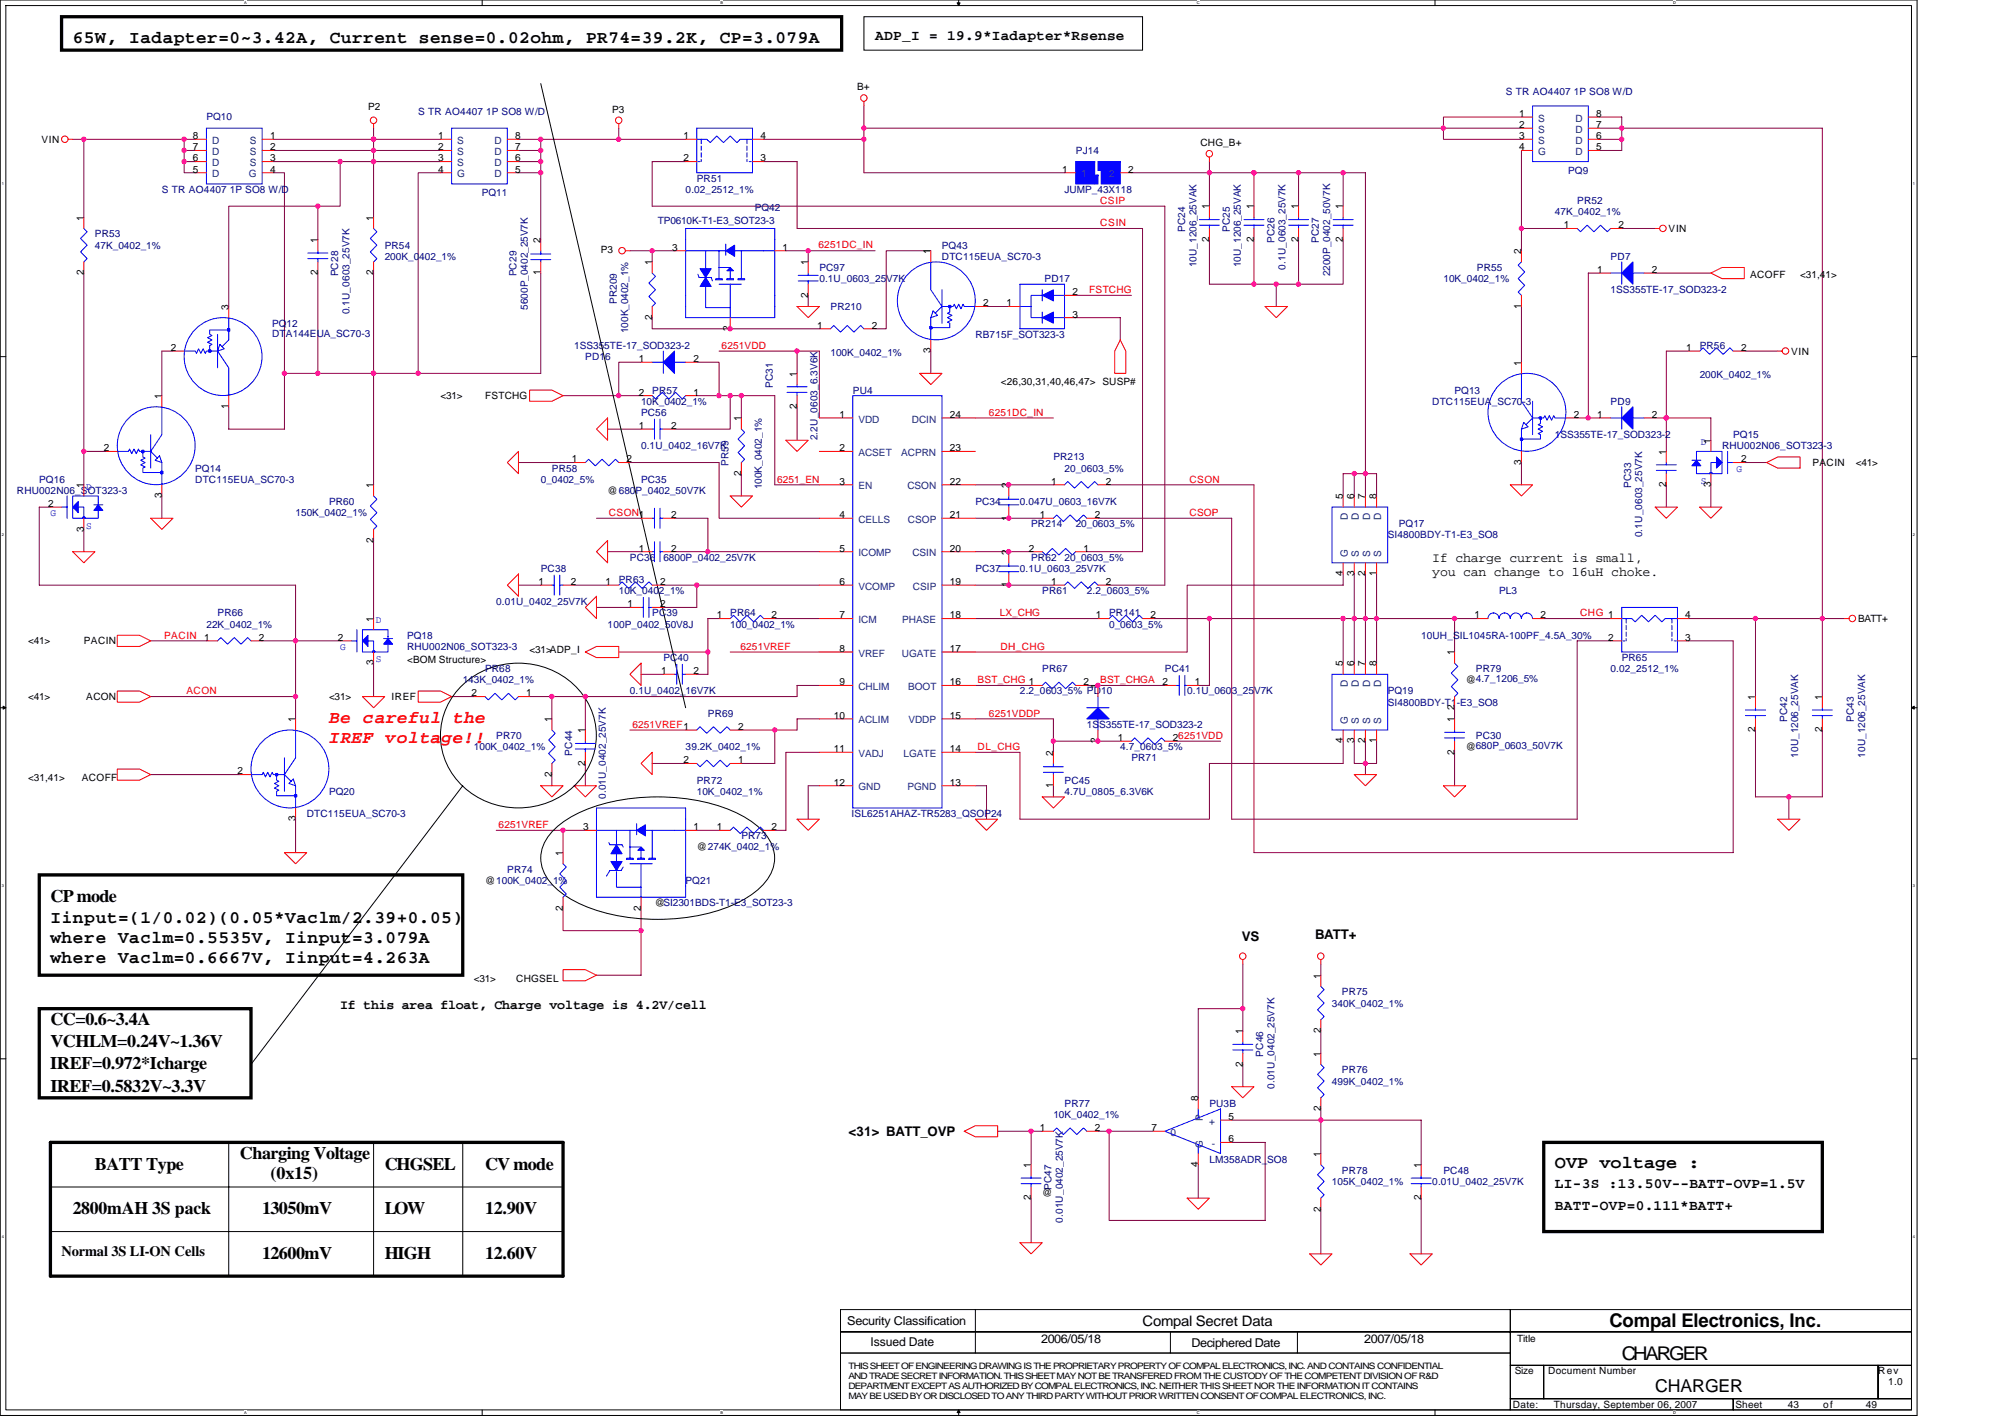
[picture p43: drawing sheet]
<svg xmlns="http://www.w3.org/2000/svg" width="297mm" height="210mm" viewBox="0 0 297 210" stroke-linecap="round" stroke-linejoin="round" font-family="sans-serif">
<defs><g id="words">
<g font-size="2.8">
<text x="238.4" y="196.6">Compal Electronics, Inc.</text>
<text x="240.3" y="201.4">CHARGER</text>
</g>
<g font-size="2.6">
<text x="10.8" y="6.3">65W, Iadapter=0~3.42A, Current sense=0.02ohm, PR74=39.2K, CP=3.079A</text>
<text x="7.5" y="133.6">CP mode</text>
<text x="7.5" y="136.7">Iinput=(1/0.02)(0.05*Vaclm/2.39+0.05)</text>
<text x="7.5" y="139.7">where Vaclm=0.5535V, Iinput=3.079A</text>
<text x="7.5" y="142.7">where Vaclm=0.6667V, Iinput=4.263A</text>
<text x="7.5" y="155.1">VCHLM=0.24V~1.36V</text>
<text x="7.5" y="151.8">CC=0.6~3.4A</text>
<text x="7.4" y="158.4">IREF=0.972*Icharge</text>
<text x="7.5" y="161.7">IREF=0.5832V~3.3V</text>
<text x="14.1" y="173.3">BATT Type</text>
<text x="35.5" y="171.6">Charging Voltage</text>
<text x="57" y="173.3">CHGSEL</text>
<text x="71.9" y="173.3">CV mode</text>
<text x="230.4" y="173.1">OVP voltage :</text>
<text x="10.8" y="179.9">2800mAH 3S pack</text>
<text x="38.8" y="179.9">13050mV</text>
<text x="40.1" y="174.7">(0x15)</text>
<text x="57" y="179.9">LOW</text>
<text x="71.9" y="179.9">12.90V</text>
<text x="38.8" y="186.5">12600mV</text>
<text x="57" y="186.5">HIGH</text>
<text x="71.9" y="186.5">12.60V</text>
<text x="245.2" y="206.2">CHARGER</text>
</g>
<g font-size="2.6" fill="#f00">
<text x="48.7" y="107.1">Be careful the</text>
<text x="48.7" y="110.1">IREF voltage!!</text>
</g>
<g font-size="2.1">
<text x="129.6" y="5.9">ADP_I = 19.9*Iadapter*Rsense</text>
<text x="230.4" y="176">LI-3S :13.50V--BATT-OVP=1.5V</text>
<text x="230.4" y="179.3">BATT-OVP=0.111*BATT+</text>
<text x="9.1" y="186.1">Normal 3S LI-ON Cells</text>
<text x="169.3" y="196.4">Compal Secret Data</text>
</g>
<g font-size="2">
<text x="212.2" y="83.3">If charge current is small,</text>
<text x="212.2" y="85.4">you can change to 16uH choke.</text>
<text x="184" y="139.4">VS</text>
<text x="194.9" y="139">BATT+</text>
<text x="50.4" y="149.4">If this area float, Charge voltage is 4.2V/cell</text>
<text x="125.7" y="168.3">&lt;31&gt; BATT_OVP</text>
</g>
<g font-size="1.8">
<text x="125.5" y="196.3">Security Classification</text>
<text x="129" y="199.4">Issued Date</text>
<text x="154.2" y="198.9">2006/05/18</text>
<text x="176.5" y="199.6">Deciphered Date</text>
<text x="202.1" y="198.9">2007/05/18</text>
</g>
<g font-size="1.5" fill="#000080">
<text x="30.6" y="17.8">PQ10</text>
<text x="62" y="17">S TR AO4407 1P SO8 W/D</text>
<text x="223.1" y="14.1">S TR AO4407 1P SO8 W/D</text>
<text x="159.4" y="22.8">PJ14</text>
<text x="24" y="28.6">S TR AO4407 1P SO8 W/D</text>
<text x="71.4" y="29.1">PQ11</text>
<text x="101.6" y="28.6">0.02_2512_1%</text>
<text x="103.2" y="26.9">PR51</text>
<text x="157.7" y="28.6">JUMP_43X118</text>
<text x="232.3" y="25.8">PQ9</text>
<text x="14.1" y="35.2">PR53</text>
<text x="97.4" y="33.2">TP0610K-T1-E3_SOT23-3</text>
<text x="111.8" y="31.2">PQ42</text>
<text x="175.6" y="34.3" transform="rotate(-90 175.6 34.3)">PC24</text>
<text x="182.2" y="34.3" transform="rotate(-90 182.2 34.3)">PC25</text>
<text x="188.8" y="36" transform="rotate(-90 188.8 36)">PC26</text>
<text x="195.4" y="36" transform="rotate(-90 195.4 36)">PC27</text>
<text x="230.4" y="31.9">47K_0402_1%</text>
<text x="233.7" y="30.2">PR52</text>
<text x="14.1" y="36.8">47K_0402_1%</text>
<text x="50.1" y="40.9" transform="rotate(-90 50.1 40.9)">PC28</text>
<text x="57" y="36.8">PR54</text>
<text x="57" y="38.5">200K_0402_1%</text>
<text x="76.5" y="40.9" transform="rotate(-90 76.5 40.9)">PC29</text>
<text x="121.4" y="40.1">PC97</text>
<text x="121.4" y="41.8">0.1U_0603_25V7K</text>
<text x="139.5" y="36.8">PQ43</text>
<text x="139.5" y="38.5">DTC115EUA_SC70-3</text>
<text x="154.7" y="41.8">PD17</text>
<text x="177.2" y="39.6" transform="rotate(-90 177.2 39.6)">10U_1206_25VAK</text>
<text x="183.9" y="39.6" transform="rotate(-90 183.9 39.6)">10U_1206_25VAK</text>
<text x="190.5" y="40" transform="rotate(-90 190.5 40)">0.1U_0603_25V7K</text>
<text x="197.1" y="40.9" transform="rotate(-90 197.1 40.9)">2200P_0402_50V7K</text>
<text x="213.8" y="41.8">10K_0402_1%</text>
<text x="218.8" y="40.1">PR55</text>
<text x="238.6" y="38.5">PD7</text>
<text x="51.8" y="46.6" transform="rotate(-90 51.8 46.6)">0.1U_0603_25V7K</text>
<text x="78.2" y="45.9" transform="rotate(-90 78.2 45.9)">5600P_0402_25V7K</text>
<text x="91.4" y="45.1" transform="rotate(-90 91.4 45.1)">PR209</text>
<text x="123" y="45.9">PR210</text>
<text x="238.6" y="43.4">1SS355TE-17_SOD323-2</text>
<text x="40.3" y="48.4">PQ12</text>
<text x="40.3" y="49.9">DTA144EUA_SC70-3</text>
<text x="85.1" y="51.7">1SS355TE-17_SOD323-2</text>
<text x="86.7" y="53.3">PD16</text>
<text x="93" y="49.4" transform="rotate(-90 93 49.4)">100K_0402_1%</text>
<text x="123" y="52.7">100K_0402_1%</text>
<text x="144.5" y="50">RB715F_SOT323-3</text>
<text x="251.8" y="51.7">PR56</text>
<text x="95" y="59.9">10K_0402_1%</text>
<text x="96.6" y="58.3">PR57</text>
<text x="114.5" y="57.4" transform="rotate(-90 114.5 57.4)">PC31</text>
<text x="126.3" y="58.3">PU4</text>
<text x="212.2" y="59.9">DTC115EUA_SC70-3</text>
<text x="215.5" y="58.3">PQ13</text>
<text x="238.6" y="59.9">PD9</text>
<text x="251.8" y="56">200K_0402_1%</text>
<text x="95" y="61.6">PC56</text>
<text x="121.1" y="65.2" transform="rotate(-90 121.1 65.2)">2.2U_0603_6.3V6K</text>
<text x="230.4" y="64.9">1SS355TE-17_SOD323-2</text>
<text x="256.8" y="64.9">PQ15</text>
<text x="5.8" y="71.5">PQ16</text>
<text x="28.9" y="69.8">PQ14</text>
<text x="28.9" y="71.5">DTC115EUA_SC70-3</text>
<text x="80.1" y="71.5">0_0402_5%</text>
<text x="81.8" y="69.8">PR58</text>
<text x="95" y="71.5">PC35</text>
<text x="95" y="66.5">0.1U_0402_16V7K</text>
<text x="107.9" y="69" transform="rotate(-90 107.9 69)">PR59</text>
<text x="156.1" y="68.2">PR213</text>
<text x="157.7" y="69.9">20_0603_5%</text>
<text x="255.1" y="66.5">RHU002N06_SOT323-3</text>
<text x="2.5" y="73.2">RHU002N06_SOT323-3</text>
<text x="43.8" y="76.5">150K_0402_1%</text>
<text x="48.7" y="74.8">PR60</text>
<text x="112.9" y="72.5" transform="rotate(-90 112.9 72.5)">100K_0402_1%</text>
<text x="144.5" y="74.8">PC34</text>
<text x="151.1" y="74.8">0.047U_0603_16V7K</text>
<text x="241.6" y="72.3" transform="rotate(-90 241.6 72.3)">PC33</text>
<text x="93.3" y="83.1">PC36</text>
<text x="98.3" y="83.1">6800P_0402_25V7K</text>
<text x="152.8" y="78.1">PR214</text>
<text x="152.8" y="83.1">PR62</text>
<text x="157.7" y="83.1">20_0603_5%</text>
<text x="159.4" y="78.1">20_0603_5%</text>
<text x="205.6" y="79.8">SI4800BDY-T1-E3_SO8</text>
<text x="207.2" y="78.1">PQ17</text>
<text x="243.3" y="79.6" transform="rotate(-90 243.3 79.6)">0.1U_0603_25V7K</text>
<text x="73.5" y="89.7">0.01U_0402_25V7K</text>
<text x="80.1" y="84.7">PC38</text>
<text x="91.7" y="86.4">PR63</text>
<text x="91.7" y="88">10K_0402_1%</text>
<text x="144.5" y="84.7">PC37</text>
<text x="151.1" y="84.7">0.1U_0603_25V7K</text>
<text x="154.4" y="88">PR61</text>
<text x="161" y="88">2.2_0603_5%</text>
<text x="222.1" y="88">PL3</text>
<text x="30.6" y="93">22K_0402_1%</text>
<text x="32.2" y="91.3">PR66</text>
<text x="60.3" y="94.6">PQ18</text>
<text x="90" y="93">100P_0402_50V8J</text>
<text x="96.6" y="91.3">PC39</text>
<text x="108.2" y="91.3">PR64</text>
<text x="108.2" y="93">100_0402_1%</text>
<text x="164.3" y="91.3">PR141</text>
<text x="164.3" y="93">0_0603_5%</text>
<text x="210.5" y="94.6">10UH_SIL1045RA-100PF_4.5A_30%</text>
<text x="60.3" y="96.3">RHU002N06_SOT323-3</text>
<text x="68.6" y="101.2">143K_0402_1%</text>
<text x="71.9" y="99.6">PR68</text>
<text x="98.3" y="97.9">PC40</text>
<text x="154.4" y="99.6">PR67</text>
<text x="172.6" y="99.6">PC41</text>
<text x="218.6" y="99.6">PR79</text>
<text x="238.6" y="99.6">0.02_2512_1%</text>
<text x="240.3" y="97.9">PR65</text>
<text x="93.3" y="102.9">0.1U_0402_16V7K</text>
<text x="104.9" y="106.2">PR69</text>
<text x="151.1" y="102.9">2.2_0603_5% PD10</text>
<text x="161" y="107.8">1SS355TE-17_SOD323-2</text>
<text x="175.9" y="102.9">0.1U_060</text>
<text x="182.5" y="102.9">3_25V7K</text>
<text x="205.6" y="102.9">PQ19</text>
<text x="205.6" y="104.5">SI4800BDY-T1-E3_SO8</text>
<text x="264.7" y="107" transform="rotate(-90 264.7 107)">PC42</text>
<text x="274.7" y="107" transform="rotate(-90 274.7 107)">PC43</text>
<text x="70.2" y="111.1">100K_0402_1%</text>
<text x="73.5" y="109.5">PR70</text>
<text x="84.8" y="111.9" transform="rotate(-90 84.8 111.9)">PC44</text>
<text x="101.6" y="111.1">39.2K_0402_1%</text>
<text x="166" y="111.1">4.7_0603_5%</text>
<text x="167.6" y="112.8">PR71</text>
<text x="218.6" y="109.5">PC30</text>
<text x="266.4" y="112.3" transform="rotate(-90 266.4 112.3)">10U_1206_25VAK</text>
<text x="276.3" y="112.3" transform="rotate(-90 276.3 112.3)">10U_1206_25VAK</text>
<text x="48.7" y="117.7">PQ20</text>
<text x="89.7" y="118.4" transform="rotate(-90 89.7 118.4)">0.01U_0402_25V7K</text>
<text x="103.2" y="116.1">PR72</text>
<text x="103.2" y="117.7">10K_0402_1%</text>
<text x="157.7" y="116.1">PC45</text>
<text x="157.7" y="117.7">4.7U_0805_6.3V6K</text>
<text x="45.4" y="121">DTC115EUA_SC70-3</text>
<text x="109.8" y="124.3">PR73</text>
<text x="126.2" y="121">ISL6251AHAZ-TR5283_QSOP24</text>
<text x="75.2" y="129.3">PR74</text>
<text x="101.6" y="130.9">PQ21</text>
<text x="197.3" y="149.1">340K_0402_1%</text>
<text x="198.8" y="147.4">PR75</text>
<text x="187.2" y="156.5" transform="rotate(-90 187.2 156.5)">PC46</text>
<text x="188.8" y="161.3" transform="rotate(-90 188.8 161.3)">0.01U_0402_25V7K</text>
<text x="197.3" y="160.7">499K_0402_1%</text>
<text x="198.8" y="159">PR76</text>
<text x="156.1" y="165.6">10K_0402_1%</text>
<text x="157.7" y="164">PR77</text>
<text x="179.2" y="164">PU3B</text>
<text x="179.2" y="172.2">LM358ADR_SO8</text>
<text x="198.8" y="173.9">PR78</text>
<text x="213.8" y="173.9">PC48</text>
<text x="155.8" y="176.3" transform="rotate(-90 155.8 176.3)">PC47</text>
<text x="197.3" y="175.5">105K_0402_1%</text>
<text x="212.2" y="175.5">0.01U_0402_25V7K</text>
<text x="157.4" y="181.1" transform="rotate(-90 157.4 181.1)">0.01U_0402_25V7K</text>
</g>
<g font-size="1.5">
<text x="54.5" y="16.4">P2</text>
<text x="90.7" y="16.7">P3</text>
<text x="127" y="13.4">B+</text>
<text x="225.1" y="17.3">1</text>
<text x="236.5" y="17.3">8</text>
<text x="6.2" y="21.1">VIN</text>
<text x="28.6" y="20.6">8</text>
<text x="28.6" y="22.3">7</text>
<text x="28.6" y="23.9">6</text>
<text x="40" y="20.6">1</text>
<text x="40" y="22.3">2</text>
<text x="40" y="23.9">3</text>
<text x="64.9" y="20.6">1</text>
<text x="64.9" y="22.3">2</text>
<text x="64.9" y="23.9">3</text>
<text x="76.3" y="20.6">8</text>
<text x="76.3" y="22.3">7</text>
<text x="76.3" y="23.9">6</text>
<text x="101.2" y="20.6">1</text>
<text x="101.2" y="23.9">2</text>
<text x="112.6" y="23.9">3</text>
<text x="112.6" y="20.6">4</text>
<text x="177.9" y="21.6">CHG_B+</text>
<text x="225.1" y="19">2</text>
<text x="225.1" y="20.6">3</text>
<text x="225.1" y="22.3">4</text>
<text x="236.5" y="19">7</text>
<text x="236.5" y="20.6">6</text>
<text x="236.5" y="22.3">5</text>
<text x="28.6" y="25.6">5</text>
<text x="40" y="25.6">4</text>
<text x="64.9" y="25.6">4</text>
<text x="76.3" y="25.6">5</text>
<text x="157.4" y="25.6">1</text>
<text x="167.1" y="25.6">2</text>
<text x="12.4" y="32.7" transform="rotate(-90 12.4 32.7)">1</text>
<text x="47.1" y="36" transform="rotate(-90 47.1 36)">1</text>
<text x="55.3" y="32.7" transform="rotate(-90 55.3 32.7)">1</text>
<text x="80.1" y="36" transform="rotate(-90 80.1 36)">2</text>
<text x="179.2" y="35.8" transform="rotate(-90 179.2 35.8)">2</text>
<text x="179.2" y="31" transform="rotate(-90 179.2 31)">1</text>
<text x="185.8" y="35.8" transform="rotate(-90 185.8 35.8)">2</text>
<text x="185.8" y="31" transform="rotate(-90 185.8 31)">1</text>
<text x="192.4" y="35.8" transform="rotate(-90 192.4 35.8)">2</text>
<text x="192.4" y="31" transform="rotate(-90 192.4 31)">1</text>
<text x="199" y="35.8" transform="rotate(-90 199 35.8)">2</text>
<text x="199" y="31" transform="rotate(-90 199 31)">1</text>
<text x="231.7" y="33.8">1</text>
<text x="239.8" y="33.8">2</text>
<text x="247.2" y="34.4">VIN</text>
<text x="12.4" y="40.8" transform="rotate(-90 12.4 40.8)">2</text>
<text x="47.1" y="40.8" transform="rotate(-90 47.1 40.8)">2</text>
<text x="55.3" y="40.8" transform="rotate(-90 55.3 40.8)">2</text>
<text x="80.1" y="40.8" transform="rotate(-90 80.1 40.8)">1</text>
<text x="89" y="37.5">P3</text>
<text x="96.6" y="39.3" transform="rotate(-90 96.6 39.3)">1</text>
<text x="99.6" y="37.1">3</text>
<text x="115.9" y="37.1">1</text>
<text x="119.7" y="39.3" transform="rotate(-90 119.7 39.3)">1</text>
<text x="137.9" y="37.6" transform="rotate(-90 137.9 37.6)">1</text>
<text x="225.4" y="37.6" transform="rotate(-90 225.4 37.6)">2</text>
<text x="236.6" y="40.4">1</text>
<text x="244.7" y="40.4">2</text>
<text x="259.3" y="41.1">ACOFF</text>
<text x="266.7" y="41.1">&lt;31,41&gt;</text>
<text x="33.9" y="45.9" transform="rotate(-90 33.9 45.9)">3</text>
<text x="96.6" y="47.4" transform="rotate(-90 96.6 47.4)">2</text>
<text x="119.7" y="44.1" transform="rotate(-90 119.7 44.1)">2</text>
<text x="145.7" y="45.4">2</text>
<text x="149.1" y="45.4">1</text>
<text x="158.9" y="43.7">2</text>
<text x="158.9" y="47">3</text>
<text x="225.4" y="45.7" transform="rotate(-90 225.4 45.7)">1</text>
<text x="25.3" y="52">2</text>
<text x="94.6" y="53.6">1</text>
<text x="102.7" y="53.6">2</text>
<text x="108.2" y="49" transform="rotate(-90 108.2 49)">2</text>
<text x="121" y="48.7">1</text>
<text x="129.2" y="48.7">2</text>
<text x="137.9" y="52.3" transform="rotate(-90 137.9 52.3)">3</text>
<text x="249.8" y="52">1</text>
<text x="257.9" y="52">2</text>
<text x="265.4" y="52.5">VIN</text>
<text x="24" y="59.1" transform="rotate(-90 24 59.1)">1</text>
<text x="65.3" y="59.1">&lt;31&gt;</text>
<text x="71.9" y="59.1">FSTCHG</text>
<text x="94.6" y="58.6">2</text>
<text x="102.7" y="58.6">1</text>
<text x="118.1" y="55.8" transform="rotate(-90 118.1 55.8)">1</text>
<text x="148.3" y="57">&lt;26,30,31,40,46,47&gt; SUSP#</text>
<text x="225.4" y="54.1" transform="rotate(-90 225.4 54.1)">1</text>
<text x="33.9" y="60.6" transform="rotate(-90 33.9 60.6)">1</text>
<text x="94.6" y="63.5">1</text>
<text x="99.4" y="63.5">2</text>
<text x="109.8" y="62.4" transform="rotate(-90 109.8 62.4)">1</text>
<text x="118.1" y="60.6" transform="rotate(-90 118.1 60.6)">2</text>
<text x="124.4" y="61.9">1</text>
<text x="140.7" y="61.9">24</text>
<text x="233.2" y="61.9">2</text>
<text x="236.6" y="61.9">1</text>
<text x="244.7" y="61.9">2</text>
<text x="253.4" y="65.7" transform="rotate(-90 253.4 65.7)">1</text>
<text x="15.4" y="66.8">2</text>
<text x="84.7" y="68.5">1</text>
<text x="92.8" y="68.5">2</text>
<text x="109.8" y="70.5" transform="rotate(-90 109.8 70.5)">2</text>
<text x="124.4" y="71.8">3</text>
<text x="124.4" y="66.8">2</text>
<text x="140.7" y="71.8">22</text>
<text x="140.7" y="66.8">23</text>
<text x="155.7" y="71.8">1</text>
<text x="163.8" y="71.8">2</text>
<text x="225.4" y="68.9" transform="rotate(-90 225.4 68.9)">3</text>
<text x="246.8" y="67.4" transform="rotate(-90 246.8 67.4)">1</text>
<text x="257.9" y="68.5">2</text>
<text x="268.5" y="69">PACIN</text>
<text x="274.9" y="69">&lt;41&gt;</text>
<text x="7.1" y="75.1">2</text>
<text x="12.4" y="72.3" transform="rotate(-90 12.4 72.3)">1</text>
<text x="24" y="73.8" transform="rotate(-90 24 73.8)">3</text>
<text x="55.3" y="72.3" transform="rotate(-90 55.3 72.3)">1</text>
<text x="90" y="73.2">@680P_0402_50V7K</text>
<text x="99.4" y="76.8">2</text>
<text x="124.4" y="76.8">4</text>
<text x="140.7" y="76.8">21</text>
<text x="149.4" y="77.1" transform="rotate(-90 149.4 77.1)">1</text>
<text x="149.4" y="72.3" transform="rotate(-90 149.4 72.3)">2</text>
<text x="154.1" y="76.8">1</text>
<text x="162.2" y="76.8">2</text>
<text x="199" y="74" transform="rotate(-90 199 74)">5</text>
<text x="200.6" y="74" transform="rotate(-90 200.6 74)">6</text>
<text x="202.3" y="74" transform="rotate(-90 202.3 74)">7</text>
<text x="203.9" y="74" transform="rotate(-90 203.9 74)">8</text>
<text x="246.8" y="72.2" transform="rotate(-90 246.8 72.2)">2</text>
<text x="253.4" y="72.2" transform="rotate(-90 253.4 72.2)">3</text>
<text x="12.4" y="78.8" transform="rotate(-90 12.4 78.8)">3</text>
<text x="55.3" y="80.4" transform="rotate(-90 55.3 80.4)">2</text>
<text x="94.6" y="81.7">1</text>
<text x="99.4" y="81.7">2</text>
<text x="124.4" y="81.7">5</text>
<text x="140.7" y="81.7">20</text>
<text x="149.4" y="82.2" transform="rotate(-90 149.4 82.2)">2</text>
<text x="152.4" y="81.7">2</text>
<text x="160.5" y="81.7">1</text>
<text x="79.8" y="86.7">1</text>
<text x="84.6" y="86.7">2</text>
<text x="89.7" y="86.7">1</text>
<text x="93" y="90">1</text>
<text x="97.8" y="86.7">2</text>
<text x="97.8" y="90">2</text>
<text x="124.4" y="86.7">6</text>
<text x="140.7" y="86.7">19</text>
<text x="149.4" y="87" transform="rotate(-90 149.4 87)">1</text>
<text x="155.7" y="86.7">1</text>
<text x="163.8" y="86.7">2</text>
<text x="199" y="85.4" transform="rotate(-90 199 85.4)">4</text>
<text x="200.6" y="85.4" transform="rotate(-90 200.6 85.4)">3</text>
<text x="202.3" y="85.4" transform="rotate(-90 202.3 85.4)">2</text>
<text x="203.9" y="85.4" transform="rotate(-90 203.9 85.4)">1</text>
<text x="4.2" y="95.4">&lt;41&gt;</text>
<text x="12.4" y="95.4">PACIN</text>
<text x="30.2" y="94.9">1</text>
<text x="38.4" y="94.9">2</text>
<text x="50.1" y="94.9">2</text>
<text x="55.3" y="92.1" transform="rotate(-90 55.3 92.1)">1</text>
<text x="106.2" y="91.6">1</text>
<text x="114.3" y="91.6">2</text>
<text x="124.4" y="91.6">7</text>
<text x="140.7" y="91.6">18</text>
<text x="162.3" y="91.6">1</text>
<text x="170.4" y="91.6">2</text>
<text x="218.5" y="91.6">1</text>
<text x="228.2" y="91.6">2</text>
<text x="238.3" y="94.9">2</text>
<text x="249.7" y="94.9">3</text>
<text x="249.7" y="91.6">4</text>
<text x="275.3" y="92.1">BATT+</text>
<text x="55.3" y="98.6" transform="rotate(-90 55.3 98.6)">3</text>
<text x="60.3" y="98.3">&lt;BOM Structure&gt;</text>
<text x="78.5" y="96.8">&lt;31&gt;ADP_I</text>
<text x="97.9" y="99.9">1</text>
<text x="102.7" y="99.9">2</text>
<text x="124.4" y="101.5">9</text>
<text x="124.4" y="96.6">8</text>
<text x="140.7" y="101.5">16</text>
<text x="140.7" y="96.6">17</text>
<text x="160.5" y="101.5">2</text>
<text x="172.2" y="101.5">2</text>
<text x="177" y="101.5">1</text>
<text x="199" y="98.7" transform="rotate(-90 199 98.7)">5</text>
<text x="200.6" y="98.7" transform="rotate(-90 200.6 98.7)">6</text>
<text x="202.3" y="98.7" transform="rotate(-90 202.3 98.7)">7</text>
<text x="203.9" y="98.7" transform="rotate(-90 203.9 98.7)">8</text>
<text x="215.5" y="97.1" transform="rotate(-90 215.5 97.1)">1</text>
<text x="217.1" y="101.2">@4.7_1206_5%</text>
<text x="4.2" y="103.7">&lt;41&gt;</text>
<text x="12.8" y="103.7">ACON</text>
<text x="43.8" y="107" transform="rotate(-90 43.8 107)">1</text>
<text x="48.7" y="103.7">&lt;31&gt;</text>
<text x="58" y="103.7">IREF</text>
<text x="69.9" y="103.2">2</text>
<text x="78" y="103.2">1</text>
<text x="81.7" y="107" transform="rotate(-90 81.7 107)">1</text>
<text x="123.5" y="106.5">10</text>
<text x="140.7" y="106.5">15</text>
<text x="162.6" y="102" transform="rotate(-90 162.6 102)">1</text>
<text x="215.5" y="107" transform="rotate(-90 215.5 107)">1</text>
<text x="215.5" y="105.2" transform="rotate(-90 215.5 105.2)">2</text>
<text x="260.1" y="103.7" transform="rotate(-90 260.1 103.7)">1</text>
<text x="270" y="103.7" transform="rotate(-90 270 103.7)">1</text>
<text x="86.7" y="113.4" transform="rotate(-90 86.7 113.4)">2</text>
<text x="86.7" y="108.6" transform="rotate(-90 86.7 108.6)">1</text>
<text x="101.2" y="113.1">2</text>
<text x="109.3" y="108.1">2</text>
<text x="109.3" y="113.1">1</text>
<text x="123.5" y="111.4">11</text>
<text x="140.7" y="111.4">14</text>
<text x="156" y="111.9" transform="rotate(-90 156 111.9)">2</text>
<text x="162.6" y="110.1" transform="rotate(-90 162.6 110.1)">2</text>
<text x="165.6" y="109.8">1</text>
<text x="173.7" y="109.8">26251VDD</text>
<text x="199" y="110.1" transform="rotate(-90 199 110.1)">4</text>
<text x="200.6" y="110.1" transform="rotate(-90 200.6 110.1)">3</text>
<text x="202.3" y="110.1" transform="rotate(-90 202.3 110.1)">2</text>
<text x="203.9" y="110.1" transform="rotate(-90 203.9 110.1)">1</text>
<text x="215.5" y="111.8" transform="rotate(-90 215.5 111.8)">2</text>
<text x="217.1" y="111.1">@680P_0603_50V7K</text>
<text x="260.1" y="108.5" transform="rotate(-90 260.1 108.5)">2</text>
<text x="270" y="108.5" transform="rotate(-90 270 108.5)">2</text>
<text x="4.2" y="115.7">&lt;31,41&gt;</text>
<text x="12.1" y="115.7">ACOFF</text>
<text x="35.2" y="114.7">2</text>
<text x="81.7" y="115.1" transform="rotate(-90 81.7 115.1)">2</text>
<text x="123.5" y="116.4">12</text>
<text x="140.7" y="116.4">13</text>
<text x="156" y="116.7" transform="rotate(-90 156 116.7)">1</text>
<text x="43.8" y="121.7" transform="rotate(-90 43.8 121.7)">3</text>
<text x="86.4" y="123">3</text>
<text x="102.7" y="123">1</text>
<text x="103.2" y="126">@274K_0402_1%</text>
<text x="106.2" y="123">1</text>
<text x="114.3" y="123">2</text>
<text x="71.9" y="130.9">@100K_0402_1%</text>
<text x="83.4" y="126.8" transform="rotate(-90 83.4 126.8)">1</text>
<text x="83.4" y="134.9" transform="rotate(-90 83.4 134.9)">2</text>
<text x="95" y="134.9" transform="rotate(-90 95 134.9)">2</text>
<text x="97" y="134.2">@SI2301BDS-T1-E3_SOT23-3</text>
<text x="70.2" y="145.5">&lt;31&gt;</text>
<text x="76.5" y="145.5">CHGSEL</text>
<text x="195.7" y="144.9" transform="rotate(-90 195.7 144.9)">1</text>
<text x="184.1" y="153.2" transform="rotate(-90 184.1 153.2)">1</text>
<text x="195.7" y="153.1" transform="rotate(-90 195.7 153.1)">2</text>
<text x="184.1" y="158" transform="rotate(-90 184.1 158)">2</text>
<text x="195.7" y="156.5" transform="rotate(-90 195.7 156.5)">1</text>
<text x="154.1" y="167.6">1</text>
<text x="162.2" y="167.6">2</text>
<text x="170.6" y="167.6">7</text>
<text x="177.5" y="163.1" transform="rotate(-90 177.5 163.1)">8</text>
<text x="182" y="165.9">5</text>
<text x="195.7" y="164.6" transform="rotate(-90 195.7 164.6)">2</text>
<text x="152.7" y="173" transform="rotate(-90 152.7 173)">1</text>
<text x="177.5" y="172.9" transform="rotate(-90 177.5 172.9)">4</text>
<text x="182" y="169.2">6</text>
<text x="195.7" y="171.4" transform="rotate(-90 195.7 171.4)">1</text>
<text x="210.5" y="173" transform="rotate(-90 210.5 173)">1</text>
<text x="152.7" y="177.8" transform="rotate(-90 152.7 177.8)">2</text>
<text x="154.4" y="177.2">@</text>
<text x="195.7" y="179.5" transform="rotate(-90 195.7 179.5)">2</text>
<text x="210.5" y="177.8" transform="rotate(-90 210.5 177.8)">2</text>
<text x="224.4" y="203.6">Size</text>
<text x="224.7" y="198.8">Title</text>
<text x="229.4" y="203.6">Document Number</text>
<text x="278.2" y="203.6">Rev</text>
<text x="224.1" y="208.5">Date:</text>
<text x="230.2" y="208.5">Thursday, September 06, 2007</text>
<text x="257.1" y="208.5">Sheet</text>
<text x="264.9" y="208.5">43</text>
<text x="270.1" y="208.5">of</text>
<text x="276.4" y="208.5">49</text>
<text x="279.7" y="205.2">1.0</text>
</g>
<g font-size="1.5" fill="#004080">
<text x="31.4" y="21.3">D</text>
<text x="31.4" y="23">D</text>
<text x="37" y="21.3">S</text>
<text x="37" y="23">S</text>
<text x="67.7" y="21.3">S</text>
<text x="67.7" y="23">S</text>
<text x="73.3" y="21.3">D</text>
<text x="73.3" y="23">D</text>
<text x="227.9" y="18">S</text>
<text x="227.9" y="19.7">S</text>
<text x="227.9" y="21.3">S</text>
<text x="227.9" y="23">G</text>
<text x="233.4" y="18">D</text>
<text x="233.4" y="19.7">D</text>
<text x="233.4" y="21.3">D</text>
<text x="233.4" y="23">D</text>
<text x="31.4" y="24.6">D</text>
<text x="31.4" y="26.3">D</text>
<text x="36.9" y="26.3">G</text>
<text x="37" y="24.6">S</text>
<text x="67.7" y="24.6">S</text>
<text x="67.7" y="26.3">G</text>
<text x="73.3" y="24.6">D</text>
<text x="73.3" y="26.3">D</text>
<text x="160.2" y="26.3">1</text>
<text x="164.3" y="26.3">2</text>
<text x="127.2" y="62.6">VDD</text>
<text x="135.1" y="62.6">DCIN</text>
<text x="127.2" y="67.5">ACSET</text>
<text x="133.5" y="67.5">ACPRN</text>
<text x="127.2" y="72.5">EN</text>
<text x="127.2" y="77.4">CELLS</text>
<text x="134.4" y="72.5">CSON</text>
<text x="134.5" y="77.4">CSOP</text>
<text x="199.7" y="77" transform="rotate(-90 199.7 77)">D</text>
<text x="201.3" y="77" transform="rotate(-90 201.3 77)">D</text>
<text x="203" y="77" transform="rotate(-90 203 77)">D</text>
<text x="204.6" y="77" transform="rotate(-90 204.6 77)">D</text>
<text x="127.2" y="82.4">ICOMP</text>
<text x="135.2" y="82.4">CSIN</text>
<text x="199.7" y="82.5" transform="rotate(-90 199.7 82.5)">G</text>
<text x="201.3" y="82.5" transform="rotate(-90 201.3 82.5)">S</text>
<text x="203" y="82.5" transform="rotate(-90 203 82.5)">S</text>
<text x="204.6" y="82.5" transform="rotate(-90 204.6 82.5)">S</text>
<text x="127.2" y="87.4">VCOMP</text>
<text x="135.3" y="87.4">CSIP</text>
<text x="127.2" y="92.3">ICM</text>
<text x="133.7" y="92.3">PHASE</text>
<text x="127.2" y="97.3">VREF</text>
<text x="133.6" y="97.3">UGATE</text>
<text x="199.7" y="101.8" transform="rotate(-90 199.7 101.8)">D</text>
<text x="201.3" y="101.8" transform="rotate(-90 201.3 101.8)">D</text>
<text x="203" y="101.8" transform="rotate(-90 203 101.8)">D</text>
<text x="204.6" y="101.8" transform="rotate(-90 204.6 101.8)">D</text>
<text x="127.2" y="102.2">CHLIM</text>
<text x="127.2" y="107.2">ACLIM</text>
<text x="134.5" y="102.2">BOOT</text>
<text x="134.6" y="107.2">VDDP</text>
<text x="199.7" y="107.3" transform="rotate(-90 199.7 107.3)">G</text>
<text x="201.3" y="107.3" transform="rotate(-90 201.3 107.3)">S</text>
<text x="203" y="107.3" transform="rotate(-90 203 107.3)">S</text>
<text x="204.6" y="107.3" transform="rotate(-90 204.6 107.3)">S</text>
<text x="127.2" y="112.1">VADJ</text>
<text x="133.9" y="112.1">LGATE</text>
<text x="127.2" y="117.1">GND</text>
<text x="134.4" y="117.1">PGND</text>
<text x="178.2" y="166.1" transform="rotate(-90 178.2 166.1)">P</text>
<text x="179.1" y="166.6">+</text>
<text x="173.4" y="168.3">0</text>
<text x="178.2" y="170.1" transform="rotate(-90 178.2 170.1)">G</text>
<text x="179.5" y="169.9">-</text>
</g>
<g font-size="1.5" fill="#f00">
<text x="163" y="33.5">CSIN</text>
<text x="163" y="30.2">CSIP</text>
<text x="121.2" y="36.8">6251DC_IN</text>
<text x="161.4" y="43.4">FSTCHG</text>
<text x="106.9" y="51.7">6251VDD</text>
<text x="146.5" y="61.6">6251DC_IN</text>
<text x="115.1" y="71.5">6251_EN</text>
<text x="176.2" y="71.5">CSON</text>
<text x="90.2" y="76.4">CSON1</text>
<text x="176.2" y="76.4">CSOP</text>
<text x="24.3" y="94.6">PACIN</text>
<text x="148.1" y="91.3">LX_CHG</text>
<text x="234.1" y="91.3">CHG 1</text>
<text x="109.7" y="96.2">6251VREF</text>
<text x="144.8" y="101.2">BST_CHG 1</text>
<text x="148.2" y="96.2">DH_CHG</text>
<text x="163" y="101.2">BST_CHGA</text>
<text x="27.6" y="102.8">ACON</text>
<text x="93.7" y="107.8">6251VREF1</text>
<text x="146.5" y="106.2">6251VDDP</text>
<text x="144.8" y="111.1">DL_CHG</text>
<text x="73.9" y="122.7">6251VREF</text>
</g>
<g font-size="1.5" fill="#00f">
<text x="252" y="65.9">D</text>
<text x="252" y="71.7">S</text>
<text x="257.3" y="69.9">G</text>
<text x="7.5" y="76.5">G</text>
<text x="12.8" y="72.5">D</text>
<text x="12.8" y="78.3">S</text>
<text x="55.7" y="92.3">D</text>
<text x="50.4" y="96.3">G</text>
<text x="55.7" y="98.1">S</text>
</g>
<g font-size="1.3">
<text x="125.7" y="202.8">THIS SHEET OF ENGINEERING DRAWING IS THE PROPRIETARY PROPERTY OF COMPAL ELECTRONICS, INC. AND CONTAINS CONFIDENTIAL</text>
<text x="125.7" y="204.3">AND TRADE SECRET INFORMATION. THIS SHEET MAY NOT BE TRANSFERED FROM THE CUSTODY OF THE COMPETENT DIVISION OF R&amp;D</text>
<text x="125.7" y="205.8">DEPARTMENT EXCEPT AS AUTHORIZED BY COMPAL ELECTRONICS, INC. NEITHER THIS SHEET NOR THE INFORMATION IT CONTAINS</text>
<text x="125.7" y="207.3">MAY BE USED BY OR DISCLOSED TO ANY THIRD PARTY WITHOUT PRIOR WRITTEN CONSENT OF COMPAL ELECTRONICS, INC.</text>
</g>
<g font-size=".6">
<text x="36.1" y=".6">A</text>
<text x="106.7" y=".6">B</text>
<text x="177.3" y=".6">C</text>
<text x="247.9" y=".6">D</text>
<text x=".3" y="27.3">1</text>
<text x="283.4" y="27.3">1</text>
<text x=".3" y="79.4">2</text>
<text x="283.4" y="79.4">2</text>
<text x=".3" y="131.4">3</text>
<text x="283.4" y="131.4">3</text>
<text x=".3" y="183.4">4</text>
<text x="283.4" y="183.4">4</text>
<text x="36.1" y="209.5">A</text>
<text x="106.7" y="209.5">B</text>
<text x="177.3" y="209.5">C</text>
<text x="247.9" y="209.5">D</text>
</g>
</g></defs>
<path d="M0 0h284v209.7h-284zM.9 .8h282.3v208.1h-282.3z" fill="none" stroke="#000" stroke-width=".15"/>
<g fill="#fff">
<path d="M36.1 .1h.4v.7h-.4z"/>
<path d="M36.1 209h.4v.6h-.4z"/>
</g>
<path d="M71.4 0v.8M71.4 208.9v.8" fill="none" stroke="#000" stroke-width=".15"/>
<g fill="#fff">
<path d="M106.7 .1h.4v.7h-.4z"/>
<path d="M106.7 209h.4v.6h-.4z"/>
</g>
<path d="M142 0v.8M142 208.9v.8" fill="none" stroke="#000" stroke-width=".15"/>
<path d="M141.8 .4h.4l-.2 .4zM142 208.9l.2 .4h-.4z" fill="#000" stroke="#000" stroke-width=".15"/>
<g fill="#fff">
<path d="M177.3 .1h.4v.7h-.4z"/>
<path d="M177.3 209h.4v.6h-.4z"/>
</g>
<path d="M212.6 0v.8M212.6 208.9v.8" fill="none" stroke="#000" stroke-width=".15"/>
<g fill="#fff">
<path d="M247.9 .1h.4v.7h-.4z"/>
<path d="M247.9 209h.4v.6h-.4z"/>
<path d="M.3 26.8h.2v.7h-.2z"/>
<path d="M283.4 26.8h.3v.7h-.3z"/>
<path d="M.3 78.8h.2v.7h-.2z"/>
<path d="M283.4 78.8h.3v.7h-.3z"/>
</g>
<path d="M0 52.8h.9M283.2 52.8h.8" fill="none" stroke="#000" stroke-width=".15"/>
<g fill="#fff">
<path d="M.3 130.8h.2v.7h-.2z"/>
<path d="M283.4 130.8h.3v.7h-.3z"/>
</g>
<path d="M0 104.8h.9M283.2 104.8h.8" fill="none" stroke="#000" stroke-width=".15"/>
<path d="M.5 104.6l.4 .2-.4 .3zM283.2 104.8l.4-.2v.5z" fill="#000" stroke="#000" stroke-width=".15"/>
<g fill="#fff">
<path d="M.3 182.8h.2v.7h-.2z"/>
<path d="M283.4 182.8h.3v.7h-.3z"/>
</g>
<g fill="none" stroke="#000" stroke-width=".15">
<path d="M80.1 12.4l21.5 92.4M128 2.5h41.3v4.9h-41.3zM68.6 116.4l-31.4 41.3M68.6 101.4a12.1 12.1 0 0 1 18.6 2.8 10.4 10.4 0 0 1-5.3 14.4 11.9 11.9 0 0 1-16-6 10.2 10.2 0 0 1 2.7-11.2zM82.5 122.5a20.8 20.8 0 0 1 11.2-4.2 28.3 28.3 0 0 1 16.6 2.7 8.3 8.3 0 0 1 4.4 5.1 5.8 5.8 0 0 1-2.3 5.6 20.8 20.8 0 0 1-11.3 4.3 28.2 28.2 0 0 1-16.5-2.8 8.3 8.3 0 0 1-4.4-5.1 5.8 5.8 0 0 1 2.3-5.6zM0 156.8h.9M283.2 156.8h.8M7.5 175.8h75.9M33.9 169.2v19.8M55.3 169.2v19.8M68.6 169.2v19.8M7.5 182.4h75.9"/>
<path d="M124.5 194h99.2v3.3h-99.2zM124.5 197.3h99.2v3.1h-99.2zM144.5 194v6.4M173.4 197.3v3.1M192.2 197.3v3.1M223.7 194h59.5v3.3h-59.5zM223.7 197.3h59.5v4.9h-59.5zM124.5 200.4h99.2v8.5h-99.2zM223.7 202.2h5v5h-5zM223.7 207.2h33.1v1.7h-33.1zM228.7 202.2h49.5v5h-49.5zM256.8 207.2h26.4v1.7h-26.4z"/>
<path d="M278.2 202.2h5v5h-5z"/>
</g>
<g fill="none" stroke="#800040" stroke-width=".15">
<path d="M55.3 19v13.2M91.7 19v1.6M128 15.7v9.9h29.7M128 19h97.4M225.4 17.3h-11.6v3.3h11.6M237 17.3h3.3v5h-3.3M237 19h33v84.2M10.8 20.6h1.6M12.4 20.6h14.9v1.7M12.4 20.6v11.6M27.3 22.3v1.6h1.6M27.3 23.9v1.7h1.6"/>
<path d="M27.3 22.3h1.6M27.3 20.6h1.6M40.5 25.6h1.6v29.7M40.5 22.3h24.8M40.5 20.6h24.8M40.5 23.9h24.8M47.1 30.5h-13.2v14.9M50.4 23.9v6.6h-3.3v5M65.3 25.6h-3.3v29.7h-19.9M76.8 20.6h24.8M76.8 25.6h3.3M76.8 23.9h3.3"/>
<path d="M80.1 20.6v1.7h-3.3M80.1 22.3v13.2M93.3 37.1h3.3v1.7M96.6 37.1h3.3M101.6 23.9h-5v6.6h76v56.2h-8.3M113.1 23.9h5v9.9h51.2v47.9h-8.3M113.1 20.6h14.9M116.4 37.1h3.3M129.6 37.1h-9.9v1.7M137.9 37.1h-6.6v11.6h-1.7M167.6 25.6h34.7v47.9M179.2 35.5v6.6h13.2"/>
<path d="M179.2 23.9v6.6M185.8 25.6v4.9M185.8 35.5v6.6M192.4 25.6v4.9M192.4 35.5v6.6M199 35.5v6.6h-6.6M199 25.6v4.9M225.4 33.8h6.6M225.4 22.3v14.8M237 20.6h3.3M240.3 33.8h4.9M12.4 40.4v31.4"/>
<path d="M25.6 52h-1.6v6.6M42.1 55.3v8.3h-8.2v-3.3M47.1 40.4v14.9M55.3 40.4v31.4M80.1 40.4v14.9h-18.1M91.7 58.6h3.3M95 53.7h-3.3v4.9h-8.3M96.6 47.1v1.6h24.8M103.2 53.7h3.3v4.9h-3.3M106.5 52h11.6v3.3M106.5 58.6h1.7v5h-8.3M108.2 58.6h1.6v3.3"/>
<path d="M109.8 58.6h5v13.2h6.6M118.1 52h3.3v9.9M119.7 43.8v1.6M137.9 52v3.3M146.2 45.4h3.3M159.4 43.8h8.2M159.4 47.1h6.6v3.3M189.1 42.1v3.3M225.4 45.4v8.3M237 40.4h-1.7v21.5M245.2 40.4h8.3M250.2 52h-3.3v14.9"/>
<path d="M258.4 52h5M7.5 75.1h-1.7v11.6h38v19.8M12.4 78.4v3.3M12.4 66.9h3.3M24 73.5v3.3M76.8 68.5h8.3M88.4 76.8h6.6M90 63.6h5M93.3 68.5h13.2v8.3h14.9M99.9 76.8h5v4.9M109.8 70.2v3.3M118.1 60.3v4.9"/>
<path d="M144.5 71.8h11.6M144.5 76.8h9.9M144.5 61.9h11.6M162.7 76.8h19.8v44.5h51.2v-26.4h4.9M164.3 71.8h21.5v54.5h71v-31.4h-6.6M199 73.5v-3.3h4.9v3.3M200.6 70.2v3.3M225.4 68.5v3.3M233.7 61.9h3.3M245.2 61.9h8.3v3.3M246.9 71.8v3.3M253.5 71.8v3.3"/>
<path d="M258.4 68.5h3.3M22.3 94.9h8.3M38.8 94.9h11.6M55.3 80.1v11.5M55.3 98.2v5M76.8 86.7h3.3M85.1 86.7h4.9M88.4 90h4.9M90 81.7h5M91.7 96.6h13.2M95 99.9h3.3M98.3 86.7h4.9v3.3h-4.9"/>
<path d="M99.9 81.7h21.5M103.2 86.7h18.2M106.5 91.6h-1.6v8.3h-1.7M108.2 96.6h13.2M114.8 91.6h6.6M144.5 86.7h11.6M144.5 81.7h8.3M144.5 91.6h18.2M170.9 91.6h44.6v5M179.2 91.6v9.9h-1.7M199 85v1.7h-23.1v9.9h-31.4M199 91.6v6.6"/>
<path d="M200.6 85v13.2M202.3 85v13.2M203.9 85v13.2M215.5 91.6h3.3M228.7 91.6h9.9M250.2 91.6h23.1M260.1 91.6v11.6M22.3 114.7h13.2M22.3 103.2h21.5M66.9 103.2h3.3M81.8 103.2v3.3M81.8 114.7v1.7"/>
<path d="M86.7 103.2v4.9M86.7 113.1v3.3M93.3 108.1h8.3M96.6 113.1h5M114.8 108.1v5h-5M121.4 101.5h-3.3v1.7h-39.6M121.4 106.5h-3.3v1.6h-8.3M121.4 116.4h-1.7v4.9M121.4 111.4h-5v11.6h-1.6M144.5 106.5h11.6v4.9M144.5 101.5h8.3M144.5 116.4h1.7v4.9"/>
<path d="M156.1 116.4v1.6M156.1 109.8h9.9M161 101.5h11.6M174.2 109.8h6.6M199 109.8v3.3h-19.8v8.2h-28.1v-9.9h-6.6M200.6 109.8v3.3h1.7v1.6M202.3 109.8v3.3h1.6v-3.3M215.5 104.8v1.7M215.5 111.4v5M260.1 108.1v9.9h9.9v-9.9M265 118v3.3M43.8 121.3v5"/>
<path d="M73.5 123h9.9v3.3M83.4 134.6v3.3h11.6M83.4 123h3.3M95 134.6v9.9h-6.6M103.2 123h3.3M184.1 149.4h-6.6v13.2M184.1 142.8v9.9M184.1 157.7v3.3M195.7 142.8v1.7M195.7 152.7v3.3M147.8 167.6h6.6M152.8 167.6v4.9"/>
<path d="M152.8 177.5v6.6M162.7 167.6h8.2M164.3 167.6v13.2h23.1v-11.6h-4.9M177.5 172.5v5M182.5 165.9h28v6.6M195.7 164.3v6.6M195.7 179.1v6.6M210.5 177.5v8.2"/>
</g>
<g fill="none" stroke="#f00" stroke-width=".15">
<path d="M55.3 18.3v.7M91.7 18.3v.7M128 15v.7M225.4 17.3h1.7M225.4 19h1.7M235.3 17.3h1.7M235.3 19h1.7M10.1 20.6h.7M12.4 32.2v1.6M12.4 38.8v1.6M28.9 20.6h1.7M28.9 22.3h1.7"/>
<path d="M28.9 23.9h1.7M28.9 25.6h1.7M38.8 20.6h1.7M38.8 22.3h1.7M38.8 23.9h1.7M38.8 25.6h1.7M47.1 35.5v1.6M47.1 38.8v1.6M55.3 32.2v1.6M55.3 38.8v1.6M65.3 20.6h1.6M65.3 22.3h1.6"/>
<path d="M65.3 23.9h1.6M65.3 25.6h1.6M75.2 20.6h1.6M75.2 22.3h1.6M75.2 23.9h1.6M75.2 25.6h1.6M80.1 35.5v1.6M80.1 38.8v1.6M92.7 37.1h.6M96.6 38.8v1.6M99.9 37.1h1.7M101.6 20.6h1.6"/>
<path d="M101.6 23.9h1.6M111.5 20.6h1.6M111.5 23.9h1.6M114.8 37.1h1.6M119.7 38.8v1.6M137.9 37.1v1.7M157.7 25.6h1.7M166 25.6h1.6M179.2 23.3v.6M179.2 30.5v1.7M179.2 33.8v1.7M185.8 30.5v1.7"/>
<path d="M185.8 33.8v1.7M192.4 30.5v1.7M192.4 33.8v1.7M199 30.5v1.7M199 33.8v1.7M225.4 20.6h1.7M225.4 22.3h1.7M225.4 37.1v1.7M232 33.8h1.7M235.3 20.6h1.7M235.3 22.3h1.7M238.6 33.8h1.7"/>
<path d="M245.2 33.8h.7M24 58.6v1.7M25.6 52h1.7M33.9 45.4v1.7M33.9 58.6v1.7M78.5 57.8h3.3l1.6 .8-1.6 .8h-3.3zM95 58.6h1.6M95 53.7h1.6M96.6 45.4v1.7M101.6 58.6h1.6M101.6 53.7h1.6M108.2 47.1v1.6"/>
<path d="M118.1 45.4h3.3l-1.7 1.7zM118.1 55.3v1.7M118.1 58.6v1.7M119.7 42.1v1.7M121.4 48.7h1.6M128 48.7h1.6M136.2 55.3h3.3l-1.6 1.7zM137.9 50.4v1.6M144.5 45.4h1.7M149.5 45.4h1.6M157.7 43.8h1.7M157.7 47.1h1.7"/>
<path d="M166 50.4l.8 1.6v3.3h-1.7v-3.3zM187.4 45.4h3.3l-1.6 1.7zM225.4 43.8v1.6M225.4 53.7v1.6M237 40.4h1.6M243.6 40.4h1.6M250.2 52h1.6M253.5 40.4l1.6-.8h3.3v1.7h-3.3zM256.8 52h1.6M263.4 52h.6M7.5 75.1h1.6M12.4 71.8v1.7"/>
<path d="M12.4 76.8v1.6M15.7 66.9h1.7M22.3 76.8h3.3l-1.6 1.6zM24 71.8v1.7M55.3 71.8v1.7M55.3 78.4v1.7M76.8 66.9v3.3l-1.6-1.7zM85.1 68.5h1.6M88.4 63.6l1.6-1.7v3.3zM91.7 68.5h1.6M95 76.8h1.6M95 63.6h1.6"/>
<path d="M98.3 76.8h1.6M98.3 63.6h1.6M108.2 73.5h3.3l-1.7 1.6zM109.8 61.9v1.7M109.8 68.5v1.7M116.4 65.2h3.3l-1.6 1.7zM121.4 61.9h4.9M121.4 76.8h4.9M121.4 66.9h4.9M121.4 71.8h4.9M139.5 61.9h5M139.5 76.8h5"/>
<path d="M139.5 66.9h5M139.5 71.8h5M149.5 71.8v1.7M149.5 75.1v1.7M154.4 76.8h1.7M156.1 71.8h1.6M161 76.8h1.7M162.7 71.8h1.6M199 73.5v1.6M200.6 73.5v1.6M202.3 73.5v1.6M203.9 73.5v1.6"/>
<path d="M223.7 71.8h3.4l-1.7 1.7zM225.4 66.9v1.6M232 61.9h1.7M237 61.9h1.6M243.6 61.9h1.6M245.2 75.1h3.3l-1.6 1.7zM246.9 66.9v1.6M246.9 70.2v1.6M251.8 75.1h3.3l-1.6 1.7zM253.5 65.2v1.7M253.5 70.2v1.6M256.8 68.5h1.6"/>
<path d="M261.7 68.5l1.7-.8h3.3v1.6h-3.3zM10.8 81.7h3.3l-1.7 1.7zM17.4 94.1h3.3l1.6 .8-1.6 .9h-3.3zM30.6 94.9h1.6M37.2 94.9h1.6M50.4 94.9h1.6M55.3 91.6v1.7M55.3 96.6v1.6M75.2 86.7l1.6-1.7v3.3zM80.1 86.7h1.7M83.4 86.7h1.7M86.7 96.6l1.7-.8h3.3v1.6h-3.3z"/>
<path d="M88.4 88.3v3.3l-1.7-1.6zM90 80.1v3.3l-1.6-1.7zM90 86.7h1.7M93.3 90h1.7M95 98.2v3.3l-1.7-1.6zM95 81.7h1.6M96.6 86.7h1.7M96.6 90h1.7M98.3 81.7h1.6M98.3 99.9h1.6M101.6 99.9h1.6M106.5 91.6h1.7"/>
<path d="M113.1 91.6h1.7M121.4 91.6h4.9M121.4 86.7h4.9M121.4 81.7h4.9M121.4 96.6h4.9M139.5 91.6h5M139.5 86.7h5M139.5 81.7h5M139.5 96.6h5M149.5 81.7v1.7M149.5 85v1.7M152.8 81.7h1.6"/>
<path d="M156.1 86.7h1.6M159.4 81.7h1.6M162.7 91.6h1.6M162.7 86.7h1.6M169.3 91.6h1.6M199 83.4v1.6M199 98.2v1.7M200.6 83.4v1.6M200.6 98.2v1.7M202.3 83.4v1.6M202.3 98.2v1.7M203.9 83.4v1.6"/>
<path d="M203.9 98.2v1.7M215.5 96.6v1.6M218.8 91.6h1.6M227.1 91.6h1.6M238.6 91.6h1.7M238.6 94.9h1.7M248.5 91.6h1.7M248.5 94.9h1.7M273.3 91.6h.6M17.4 102.4h3.3l1.6 .8-1.6 .8h-3.3zM17.4 113.9h3.3l1.6 .8-1.6 .9h-3.3zM35.5 114.7h1.7"/>
<path d="M43.8 106.5v1.6M43.8 119.7v1.6M53.7 103.2h3.3l-1.7 1.6zM62 102.4h3.3l1.6 .8-1.6 .8h-3.3zM70.2 103.2h1.7M76.8 103.2h1.7M80.1 116.4h3.3l-1.6 1.6zM81.8 106.5v1.6M81.8 113.1v1.6M85.1 116.4h3.3l-1.7 1.6zM86.7 108.1v1.7M86.7 111.4v1.7"/>
<path d="M96.6 111.4v3.3l-1.6-1.6zM101.6 108.1h1.6M101.6 113.1h1.6M108.2 108.1h1.6M108.2 113.1h1.6M121.4 101.5h4.9M121.4 116.4h4.9M121.4 111.4h4.9M121.4 106.5h4.9M139.5 101.5h5M139.5 116.4h5M139.5 111.4h5"/>
<path d="M139.5 106.5h5M152.8 101.5h1.6M154.4 118h3.3l-1.6 1.7zM156.1 111.4v1.7M156.1 114.7v1.7M159.4 101.5h1.6M162.7 101.5v1.7M162.7 108.1v1.7M166 109.8h1.6M172.6 101.5h1.6M172.6 109.8h1.6M175.9 101.5h1.6"/>
<path d="M199 108.1v1.7M200.6 114.7h3.3l-1.6 1.7zM200.6 108.1v1.7M202.3 108.1v1.7M203.9 108.1v1.7M213.8 116.4h3.3l-1.6 1.6zM215.5 103.2v1.6M215.5 106.5v1.6M215.5 109.8v1.6M260.1 103.2v1.6M260.1 106.5v1.6M270 103.2v1.6"/>
<path d="M270 106.5v1.6M42.1 126.3h3.3l-1.6 1.7zM83.4 126.3v1.7M83.4 132.9v1.7M86.7 123h1.7M95 132.9v1.7M101.6 123h1.6M106.5 123h1.7M113.1 123h1.7M118.1 121.3h3.3l-1.7 1.7zM144.5 121.3h3.3l-1.6 1.7zM263.4 121.3h3.3l-1.7 1.7z"/>
<path d="M83.4 143.6h3.3l1.7 .9-1.7 .8h-3.3zM184.1 142.2v.6M184.1 152.7v1.7M184.1 156v1.7M195.7 142.2v.6M195.7 144.5v1.6M195.7 151.1v1.6M195.7 156v1.7M142.9 167.6l1.6-.8h3.3v1.6h-3.3zM152.8 172.5v1.7M152.8 175.8v1.7M154.4 167.6h1.7"/>
<path d="M161 167.6h1.7M170.9 167.6h1.7M175.9 177.5h3.3l-1.7 1.6zM177.5 162.6v1.7M177.5 170.9v1.6M180.8 165.9h1.7M180.8 169.2h1.7M182.5 161h3.3l-1.7 1.6zM195.7 162.6v1.7M195.7 170.9v1.6M195.7 177.5v1.6M210.5 172.5v1.7"/>
<path d="M210.5 175.8v1.7M151.1 184.1h3.3l-1.6 1.6zM194 185.7h3.3l-1.6 1.7zM208.9 185.7h3.3l-1.7 1.7z"/>
<circle cx="55.3" cy="17.8" r=".48"/>
<circle cx="91.7" cy="17.8" r=".48"/>
<circle cx="128" cy="14.5" r=".48"/>
<circle cx="9.6" cy="20.6" r=".48"/>
<circle cx="92.2" cy="37.1" r=".48"/>
<circle cx="179.2" cy="22.8" r=".48"/>
<circle cx="246.4" cy="33.8" r=".48"/>
<circle cx="264.5" cy="52" r=".48"/>
<circle cx="274.4" cy="91.6" r=".48"/>
<circle cx="184.1" cy="141.6" r=".48"/>
<circle cx="195.7" cy="141.6" r=".48"/>
</g>
<path d="M9.1 2.5h115.6v4.9h-115.6zM5.8 129.6h62.8v14.9h-62.8zM5.8 149.4h31.4v13.2h-31.4zM7.5 169.2h75.9v19.8h-75.9zM228.7 169.2h41.3v13.2h-41.3z" fill="none" stroke="#000" stroke-width=".49"/>
<g fill="none" stroke="#00f" stroke-width=".15">
<path d="M30.6 19h8.2v8.2h-8.2zM66.9 19h8.3v8.2h-8.3zM103.2 19h8.3v6.6h-8.3zM227.1 15.7h8.2v8.2h-8.2zM12.4 33.8l.5 .5-1 1 1 1-1 1 1 1-.5 .5M45.6 38.3h3M45.6 37.5h3M47.1 37.1v.4M47.1 38.3v.5M55.3 33.8l.5 .5-.9 1 .9 1-.9 1 .9 1-.5 .5M78.6 37.6h3M78.6 38.5h3"/>
<path d="M80.1 37.1v.5M80.1 38.5v.3M101.6 33.8h13.2v13.3h-13.2zM101.6 37.1h5.9M103.2 20.6h1.5l.5 .5 1-.9 1 .9 1-.9 1 .9 .5-.5h1.8M103.4 23.9h.3M103.9 20.6v.7M103.9 21.6v.7M103.9 22.6v.7M103.9 23.6v.3M104.5 37.1v2.7M106.5 37.1v4.2"/>
<path d="M106.5 39.6h1.7M107.5 36.2v1.6M108.8 37.1h1M110.7 20.6v.7M110.7 21.6v.7M110.7 22.6v.7M110.7 23.6v.3M111 23.9h.3M114.8 37.1h-5v4.2M137.9 38.8v4.1l1.6 2.5M177.7 33.4h3M177.7 32.5h3"/>
<path d="M179.2 32.2v.3M179.2 33.4v.4M184.3 33.4h3M184.3 32.5h3M185.8 32.2v.3M185.8 33.4v.4M190.9 33.4h3M190.9 32.5h3M192.4 32.2v.3M192.4 33.4v.4M197.5 33.4h3M197.5 32.5h3"/>
<path d="M199 32.2v.3M199 33.4v.4M225.4 38.8l-.5 .5 1 1-1 1 1 1-1 1 .5 .5M233.7 33.8l.4 .5 1-.9 1 .9 1-.9 1 .9 .5-.5M240.3 38.8v3.3M27.3 52h1.6l.2 .3 .3-.6 .4 .6 .3-.6 .3 .6 .2-.3h1.6M30.9 51.8h.3v.4h-.3zM32.2 52l1.7 2.5v4.1M32.2 49.5v5M32.6 51l.6 .7-1 .3zM33.7 48.7h.4v.3h-.4zM33.9 48.9h-2.8v.6l.3 .2-.6 .3 .6 .4-.6 .3 .6 .3-.3 .2v.8"/>
<path d="M33.9 47.1v3.3l-1 1M96.6 58.6l.5 .5 1-1 1 1 1-1 1 1 .5-.5M96.6 40.4l.5 .5-1 1 1 1-1 1 1 1-.5 .5M96.6 53.7h1.7M98.3 52v3.3M99.9 53.7h1.7M103.4 40.6l.2 .5h1.8l.1 .5M104.5 42.4v3.2h3.7M106 41.3h1v.1h-1zM106.5 42.1h3.3M107.7 41.3h1v.1h-1zM108.2 40.1v1.2"/>
<path d="M108.2 42.1v5M109.3 41.3h1v.1h-1zM116.6 58.1h3M116.6 57.3h3M118.1 57v.3M118.1 58.1v.5M118.3 41.6h2.9M118.3 40.8h2.9M119.7 40.4v.4M119.7 41.6v.5M123 48.7l.5-.5 1 1 1-1 1 1 1-1 .5 .5M126.3 58.6h13.2v61.1h-13.2z"/>
<path d="M137.7 48.4h.4v.3h-.4zM137.9 47.1v3.3M138.2 46.1l.7 .6-1 .4zM139.5 45.4h1.7l.2-.3 .3 .6 .3-.6 .4 .6 .3-.6 .2 .3h1.6M139.5 42.9v5M139.5 45.4l-.9 1M140.5 45.2h.4v.4h-.4zM140.7 45.4v.8l-.3 .2 .6 .3-.6 .4 .6 .3-.6 .3 .3 .2v.6h-2.8M151.1 42.1h6.6v6.6h-6.6zM151.1 45.4h1.7M154.4 43.8h-1.6v3.3h1.6M154.4 42.9v1.7"/>
<path d="M154.4 46.2v1.7M156.1 43.8h1.6M156.1 47.1h1.6M225.4 55.3v4.1l1.7 2.5M227.1 59.4v5M238.6 40.4h1.7M241.9 40.4h1.7M251.8 52l.5-.5 1 1 1-1 1 1 1-1 .5 .5M9.1 75.1h.8M9.9 73.5v3.3M13.9 74.8h1.3M14.6 74.8v-1.3h-3.8v3.3h1.6v-1.7h-.8"/>
<path d="M14.6 75.6v1.2h-2.2h.2v-.2h-.3v.2M17.4 66.9h1.6l.2-.4 .3 .7 .4-.7 .3 .7 .3-.7 .2 .4h1.6M21 66.7h.3v.3h-.3zM21.2 66.9v.8l.3 .2-.7 .3 .7 .3-.7 .4 .7 .3-.3 .1v.7h2.8M22.3 64.4v4.9M22.3 66.9l1 1M23 68.2l.6-.7 .4 1zM23.8 69.8h.3v.4h-.3zM24 60.3v4.1l-1.7 2.5M24 68.5v3.3M55.3 73.5l.5 .5-.9 1 .9 .9-.9 1 .9 1-.5 .5M86.7 68.5l.5-.5 1 1 1-1 1 1 1-1 .5 .5"/>
<path d="M96.6 76.8h.4M96.6 63.6h.4M97 62.1v2.9M97 75.3v3M97.8 76.8h.5M97.8 62.1v2.9M97.8 75.3v3M97.8 63.6h.5M109.8 63.6l.5 .5-1 .9 1 1-1 1 1 1-.5 .5M148 74.8h2.9M148 74h2.9M149.5 73.5v.5"/>
<path d="M149.5 74.8v.3M156.1 76.8l.4-.5 1 1 1-1 1 1 1-1 .5 .5M157.7 71.8l.5-.5 1 1 1-1 1 1 1-1 .5 .5M197.3 75.1h8.3v8.3h-8.3zM225.2 64.9h.4v.3h-.4zM225.4 63.6v3.3M225.7 62.6l.7 .6-1 .4zM227.1 61.9h1.6l.2-.3 .3 .7 .3-.7 .4 .7 .3-.7 .2 .3h1.6M227.1 61.9l-1 1M228 61.7h.4v.4h-.4zM228.2 61.9v.8l-.3 .2 .6 .3-.6 .4 .6 .3-.6 .3 .3 .2v.6h-2.8M238.6 61.9h1.7"/>
<path d="M240.3 60.3v3.3M241.9 61.9h1.7M245.4 69.7h2.9M245.4 68.9h2.9M246.9 68.5v.4M246.9 69.7v.5M250.7 68.2h1.3M251.3 68.2v-1.3h3.8v3.3h-1.6v-1.7h.8M251.3 69v1.2h2.2h-.2v-.2h.3v.2M255.9 68.5h.9M255.9 66.9v3.3M32.2 94.9l.5-.5 1 1 1-1 1 1 1-1 .5 .5"/>
<path d="M52 94.9h.9M52.9 93.3v3.3M56.8 94.6h1.4M57.5 94.6v-1.3h-3.8v3.3h1.6v-1.7h-.8M57.5 95.4v1.2h-2.2h.2v-.2h-.3v.2M81.8 86.7h.3M82.1 85.2v3M82.9 86.7h.5M82.9 85.2v3M91.7 86.7l.5-.5 1 1 .9-1 1 1 1-1 .5 .5M95 90h.3M95.3 88.5v3"/>
<path d="M96.1 90h.5M96.1 88.5v3M96.6 81.7h.4M97 80.2v3M97.8 80.2v3M97.8 81.7h.5M99.9 99.9h.4M100.3 98.4v3M101.1 99.9h.5M101.1 98.4v3M108.2 91.6l.5-.5 1 1 1-1 1 1 .9-1 .5 .5M148 83.9h2.9"/>
<path d="M148 84.7h2.9M149.5 83.4v.5M149.5 84.7v.3M154.4 81.7l.5 .5 1-1 1 1 1-1 1 1 .5-.5M157.7 86.7l.5-.5 1 1 1-1 1 1 1-1 .5 .5M164.3 91.6l.5-.5 1 1 1-1 1 1 1-1 .5 .5M197.3 99.9h8.3v8.2h-8.3zM215.5 98.2l.5 .5-1 1 1 1-1 1 1 1-.5 .5M220.4 91.6a.81 .81 0 0 1 .9-.8 .81 .81 0 0 1 .8 .8M222.1 91.6a.81 .81 0 0 1 .8-.8 .81 .81 0 0 1 .8 .8 .83 .83 0 0 1 .9-.8 .83 .83 0 0 1 .8 .8M225.4 91.6a.81 .81 0 0 1 .8-.8 .81 .81 0 0 1 .8 .8M240.3 90h8.2v6.6h-8.2z"/>
<path d="M240.3 91.6h1.4l.5 .5 1-1 1 1 1-1 1 1 .5-.5h1.8M240.4 94.9h.3M240.9 91.6v.7M240.9 92.6v.7M240.9 93.6v.7M240.9 94.6v.3M247.7 91.6v.7M247.7 92.6v.7M247.7 93.6v.7M247.7 94.6v.3M248 94.9h.3M37.2 114.7h1.6l.2-.3 .3 .7 .4-.7 .3 .7 .3-.7 .2 .3h1.6"/>
<path d="M40.8 114.6h.3v.3h-.3zM41 114.7v.9l.3 .1-.6 .4 .6 .3-.6 .3 .6 .4-.3 .1v.7h2.8M42.1 112.3v4.9M42.1 114.7l1 1M43.5 115.4l.3 1-1-.3zM43.6 117.7h.4v.3h-.4zM43.8 108.1v4.2l-1.7 2.4M43.8 116.4v3.3M71.9 103.2l.4 .5 1-1 1 1 1-1 1 1 .5-.5M81.8 108.1l.5 .5-1 1 1 1-1 1 1 1-.5 .5M85.2 111h3M85.2 110.1h3"/>
<path d="M86.7 109.8v.3M86.7 111v.4M88.4 119.7h13.2v13.2h-13.2zM103.2 108.1l.5-.4 1 .9 1-.9 1 .9 1-.9 .5 .4M103.2 113.1l.5 .5 1-1 1 1 1-1 1 1 .5-.5M154.4 101.5l.5-.5 1 1 1-1 1 1 1-1 .5 .5M154.6 113.6h2.9M154.6 114.4h2.9M156.1 113.1v.5M156.1 114.4v.3M161 104.8h3.3M162.7 103.2v1.6"/>
<path d="M162.7 106.5v1.6M167.6 109.8l.5-.5 1 1 1-1 1 1 1-1 .5 .5M174.2 101.5h.5M174.7 100.1v2.9M175.5 101.5h.4M175.5 100.1v2.9M214 109.3h3M214 108.5h3M215.5 108.1v.4M215.5 109.3v.5M258.6 106h3M258.6 105.2h3"/>
<path d="M260.1 104.8v.4M260.1 106v.5M268.5 106h3M268.5 105.2h3M270 104.8v.4M270 106v.5M83.4 128l.5 .4-1 1 1 1-1 1 1 1-.5 .5M88.4 123h5.9M90.2 124.8l.2 .3h1.8l.1 .4M91.3 129.1v2.3h3.7M91.3 123v2.1M91.3 126.5v1.3"/>
<path d="M92.3 128.4l-.3 .5h-1.6l-.6 .9M92.8 127.1h1v.2h-1zM93.3 128h3.3M93.3 123v4.1M93.3 125.5h1.7M94.3 122v1.7M94.5 127.1h1v.2h-1zM95 126v1.1M95 128v4.9M95.6 123h1M96.1 127.1h1v.2h-1zM101.6 123h-5v4.1"/>
<path d="M108.2 123l.5-.5 1 1 1-1 1 1 .9-1 .5 .5M182.6 155.5h3M182.6 154.7h3M184.1 154.4v.3M184.1 155.5v.5M195.7 157.7l.5 .5-1 1 1 .9-1 1 1 1-.5 .5M195.7 146.1l.5 .5-1 1 1 1-1 1 1 1-.5 .5M151.3 175.3h2.9M151.3 174.5h2.9M152.8 174.2v.3M152.8 175.3v.5M156.1 167.6l.4-.5 1 1 1-1 1 1 1-1 .5 .5"/>
<path d="M172.6 167.6l8.2-3.3v6.6zM177.5 164.3v1.3M177.5 169.6v1.3M195.7 172.5l.5 .5-1 1 1 1-1 1 1 1-.5 .5M209.1 175.3h2.9M209.1 174.5h2.9M210.5 174.2v.3M210.5 175.3v.5"/>
<circle cx="33" cy="52.8" r="5.8"/>
<circle cx="138.7" cy="44.6" r="5.8"/>
<circle cx="23.1" cy="66" r="5.8"/>
<circle cx="226.2" cy="61.1" r="5.8"/>
<circle cx="43" cy="113.9" r="5.8"/>
</g>
<g fill="#00f" stroke="#00f" stroke-width=".15">
<path d="M154.4 43.8l1.7-.9v1.7z" fill-rule="evenodd"/>
<path d="M154.4 47.1l1.7-.9v1.7z" fill-rule="evenodd"/>
<path d="M241.9 60.3v3.3l-1.6-1.7z" fill-rule="evenodd"/>
<path d="M10.8 75.1l.8-.8v1.6z" fill-rule="evenodd"/>
<path d="M14.6 74.8l.6 .8h-1.3z" fill-rule="evenodd"/>
<path d="M107.5 37.1l1.3-.8v1.7z" fill-rule="evenodd"/>
<path d="M107.7 40.1l.5-.5 .5 .5z" fill-rule="evenodd"/>
<path d="M104.5 41.1l.9 1.3h-1.7z" fill-rule="evenodd"/>
<path d="M103.7 39.8h1.7l-.9 1.3z" fill-rule="evenodd"/>
<path d="M159.4 23.9v3.3h1.6v-3.3z" fill-rule="evenodd"/>
<path d="M161 23.9v3.3h1.2v-3.3z" fill-rule="evenodd"/>
<path d="M162.2 25.9v1.3h.5v-1.3z" fill-rule="evenodd"/>
<path d="M162.7 23.9v1.4h.4v-1.4z" fill-rule="evenodd"/>
<path d="M163.1 23.9v3.3h1.2v-3.3z" fill-rule="evenodd"/>
<path d="M164.3 23.9v3.3h1.7v-3.3z" fill-rule="evenodd"/>
<path d="M94.3 123l1.3-.8v1.6z" fill-rule="evenodd"/>
<path d="M95 125.5l.5 .5h-1z" fill-rule="evenodd"/>
<path d="M90.5 127.6h1.7l-.9 1.3z" fill-rule="evenodd"/>
<path d="M91.3 125.1l.9 1.4h-1.7z" fill-rule="evenodd"/>
<path d="M162.7 104.8l1.6 1.7h-3.3z" fill-rule="evenodd"/>
<path d="M53.7 94.9l.8-.8v1.7z" fill-rule="evenodd"/>
<path d="M57.5 94.6l.7 .8h-1.4z" fill-rule="evenodd"/>
<path d="M241.9 38.8v3.3l-1.6-1.7z" fill-rule="evenodd"/>
<path d="M99.9 52v3.3l-1.6-1.6z" fill-rule="evenodd"/>
<path d="M254.3 67.7l.8 .8-.8 .8z" fill-rule="evenodd"/>
<path d="M251.3 68.2l.7 .8h-1.3z" fill-rule="evenodd"/>
</g>
<g fill="#f0f" stroke="#f0f" stroke-width=".15">
<circle cx="203.9" cy="91.6" r=".33"/>
<circle cx="43.8" cy="103.2" r=".33"/>
<circle cx="103.2" cy="86.7" r=".33"/>
<circle cx="27.3" cy="22.3" r=".33"/>
<circle cx="27.3" cy="23.9" r=".33"/>
<circle cx="80.1" cy="23.9" r=".33"/>
<circle cx="235.3" cy="61.9" r=".33"/>
<circle cx="108.2" cy="58.6" r=".33"/>
<circle cx="96.6" cy="37.1" r=".33"/>
<circle cx="118.1" cy="52" r=".33"/>
<circle cx="104.9" cy="96.6" r=".33"/>
<circle cx="185.8" cy="25.6" r=".33"/>
<circle cx="195.7" cy="165.9" r=".33"/>
<circle cx="164.3" cy="167.6" r=".33"/>
<circle cx="80.1" cy="22.3" r=".33"/>
<circle cx="149.4" cy="71.8" r=".33"/>
<circle cx="199" cy="25.6" r=".33"/>
<circle cx="149.4" cy="86.7" r=".33"/>
<circle cx="184.1" cy="149.4" r=".33"/>
<circle cx="114.8" cy="108.1" r=".33"/>
<circle cx="149.4" cy="81.7" r=".33"/>
<circle cx="80.1" cy="20.6" r=".33"/>
<circle cx="149.4" cy="76.8" r=".33"/>
<circle cx="43.8" cy="94.9" r=".33"/>
<circle cx="91.7" cy="20.6" r=".33"/>
<circle cx="192.4" cy="42.1" r=".33"/>
<circle cx="260.1" cy="91.6" r=".33"/>
<circle cx="128" cy="20.6" r=".33"/>
<circle cx="192.4" cy="25.6" r=".33"/>
<circle cx="200.6" cy="70.2" r=".33"/>
<circle cx="240.2" cy="19" r=".33"/>
<circle cx="213.8" cy="19" r=".33"/>
<circle cx="128" cy="19" r=".33"/>
<circle cx="270" cy="91.6" r=".33"/>
<circle cx="246.8" cy="61.9" r=".33"/>
<circle cx="240.2" cy="20.6" r=".33"/>
<circle cx="179.2" cy="25.6" r=".33"/>
<circle cx="55.3" cy="23.9" r=".33"/>
<circle cx="55.3" cy="22.3" r=".33"/>
<circle cx="55.3" cy="55.3" r=".33"/>
<circle cx="27.3" cy="20.6" r=".33"/>
<circle cx="265" cy="118" r=".33"/>
<circle cx="185.8" cy="42.1" r=".33"/>
<circle cx="189.1" cy="42.1" r=".33"/>
<circle cx="162.6" cy="109.8" r=".33"/>
<circle cx="156" cy="109.8" r=".33"/>
<circle cx="80.1" cy="25.6" r=".33"/>
<circle cx="106.5" cy="58.6" r=".33"/>
<circle cx="108.2" cy="48.7" r=".33"/>
<circle cx="119.7" cy="37.1" r=".33"/>
<circle cx="202.3" cy="113.1" r=".33"/>
<circle cx="202.3" cy="70.2" r=".33"/>
<circle cx="200.6" cy="91.6" r=".33"/>
<circle cx="202.3" cy="91.6" r=".33"/>
<circle cx="215.5" cy="91.6" r=".33"/>
<circle cx="47.1" cy="55.3" r=".33"/>
<circle cx="83.4" cy="123" r=".33"/>
<circle cx="225.4" cy="33.8" r=".33"/>
<circle cx="95" cy="137.8" r=".33"/>
<circle cx="179.2" cy="91.6" r=".33"/>
<circle cx="86.7" cy="103.2" r=".33"/>
<circle cx="81.7" cy="103.2" r=".33"/>
<circle cx="162.6" cy="101.5" r=".33"/>
<circle cx="91.7" cy="58.6" r=".33"/>
<circle cx="109.8" cy="58.6" r=".33"/>
<circle cx="42.1" cy="55.3" r=".33"/>
<circle cx="61.9" cy="55.3" r=".33"/>
<circle cx="50.4" cy="23.9" r=".33"/>
<circle cx="55.3" cy="20.6" r=".33"/>
<circle cx="12.4" cy="66.9" r=".33"/>
<circle cx="199" cy="91.6" r=".33"/>
<circle cx="104.9" cy="81.7" r=".33"/>
<circle cx="47.1" cy="30.5" r=".33"/>
<circle cx="12.4" cy="20.6" r=".33"/>
<circle cx="152.7" cy="167.6" r=".33"/>
</g>
<use href="#words"/>
</svg>
